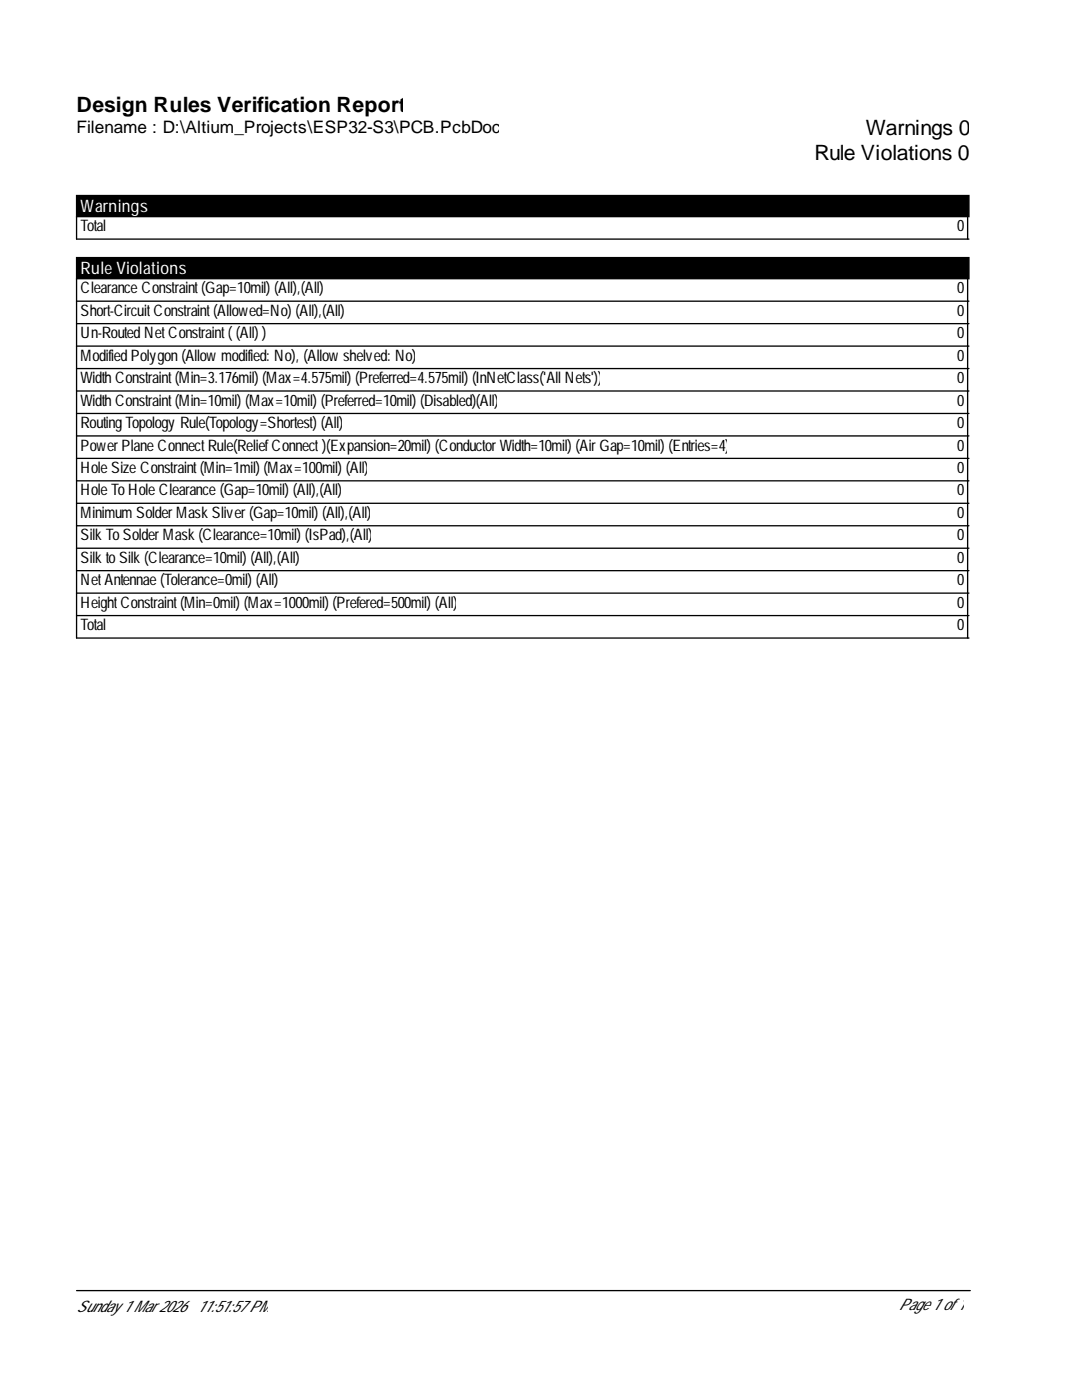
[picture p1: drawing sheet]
<svg xmlns="http://www.w3.org/2000/svg" width="216mm" height="279mm" viewBox="0 0 216 279" stroke-linecap="round" stroke-linejoin="round" font-family="sans-serif">
<defs><g id="words">
<g font-size="4.2">
<text x="15.3" y="22.3">Design Rules Verification Report</text>
<text x="172.8" y="27">Warnings 0</text>
<text x="162.5" y="32">Rule Violations 0</text>
</g>
<text font-size="3.4" x="15.3" y="26.6">Filename : D:\Altium_Projects\ESP32-S3\PCB.PcbDoc</text>
<g font-size="3.4" fill="#fff">
<text x="16.1" y="42.2">Warnings</text>
<text x="16.1" y="54.6">Rule Violations</text>
</g>
<g font-size="3.2">
<text x="16.1" y="46.2">Total</text>
<text x="191" y="46.2">0</text>
<text x="16.1" y="58.5">ClearanceConstraint(Gap=10mil) (All),(All)</text>
<text x="191" y="58.5">0</text>
<text x="16.1" y="63">Short-CircuitConstraint(Allowed=No) (All),(All)</text>
<text x="191" y="63">0</text>
<text x="16.1" y="67.5">Un-RoutedNetConstraint((All) )</text>
<text x="16.1" y="72">ModifiedPolygon(Allowmodified: No), (Allowshelved: No)</text>
<text x="191" y="67.5">0</text>
<text x="191" y="72">0</text>
<text x="16.1" y="76.5">WidthConstraint(Min=3.176mil) (Max=4.575mil) (Preferred=4.575mil) (InNetClass('All Nets'))</text>
<text x="191" y="76.5">0</text>
<text x="16.1" y="81">WidthConstraint(Min=10mil) (Max=10mil) (Preferred=10mil) (Disabled)(All)</text>
<text x="191" y="81">0</text>
<text x="16.1" y="85.4">RoutingTopologyRule(Topology=Shortest) (All)</text>
<text x="16.1" y="89.9">PowerPlaneConnectRule(ReliefConnect)(Expansion=20mil) (ConductorWidth=10mil) (AirGap=10mil) (Entries=4)</text>
<text x="191" y="85.4">0</text>
<text x="191" y="89.9">0</text>
<text x="16.1" y="94.4">HoleSizeConstraint(Min=1mil) (Max=100mil) (All)</text>
<text x="191" y="94.4">0</text>
<text x="16.1" y="98.9">HoleToHoleClearance(Gap=10mil) (All),(All)</text>
<text x="191" y="98.9">0</text>
<text x="16.1" y="103.4">MinimumSolderMaskSliver(Gap=10mil) (All),(All)</text>
<text x="16.1" y="107.8">SilkToSolderMask(Clearance=10mil) (IsPad),(All)</text>
<text x="191" y="103.4">0</text>
<text x="191" y="107.8">0</text>
<text x="16.1" y="112.3">SilktoSilk(Clearance=10mil) (All),(All)</text>
<text x="191" y="112.3">0</text>
<text x="16.1" y="116.8">NetAntennae(Tolerance=0mil) (All)</text>
<text x="191" y="116.8">0</text>
<text x="16.1" y="121.3">HeightConstraint(Min=0mil) (Max=1000mil) (Prefered=500mil) (All)</text>
<text x="16.1" y="125.8">Total</text>
<text x="191" y="121.3">0</text>
<text x="191" y="125.8">0</text>
<text x="15.3" y="261.8">Sunday1 Mar2026</text>
<text x="39.4" y="261.8">11:51:57PM</text>
<text x="179.4" y="261.5">Page1 of1</text>
</g>
</g></defs>
<path d="M15.3 39h178v4.2h-178zM15.3 51.4h178v4.2h-178z" fill="#000" stroke="#000" stroke-width=".26"/>
<g fill="none" stroke="#000" stroke-width=".26">
<path d="M15.3 43.2v4.5h178M15.3 55.6v71.7h178M193.1 43.2v4.5M193.1 55.6v71.7M15.3 60.1h178M15.3 64.6h178M15.3 69.1h178M15.3 73.6h178M15.3 78h178M15.3 82.5h178M15.3 87h178M15.3 91.5h178"/>
<path d="M15.3 96h178M15.3 100.4h178M15.3 104.9h178M15.3 109.4h178M15.3 113.9h178M15.3 118.4h178M15.3 122.9h178M15.3 257.6h178.3"/>
</g>
<use href="#words"/>
</svg>
